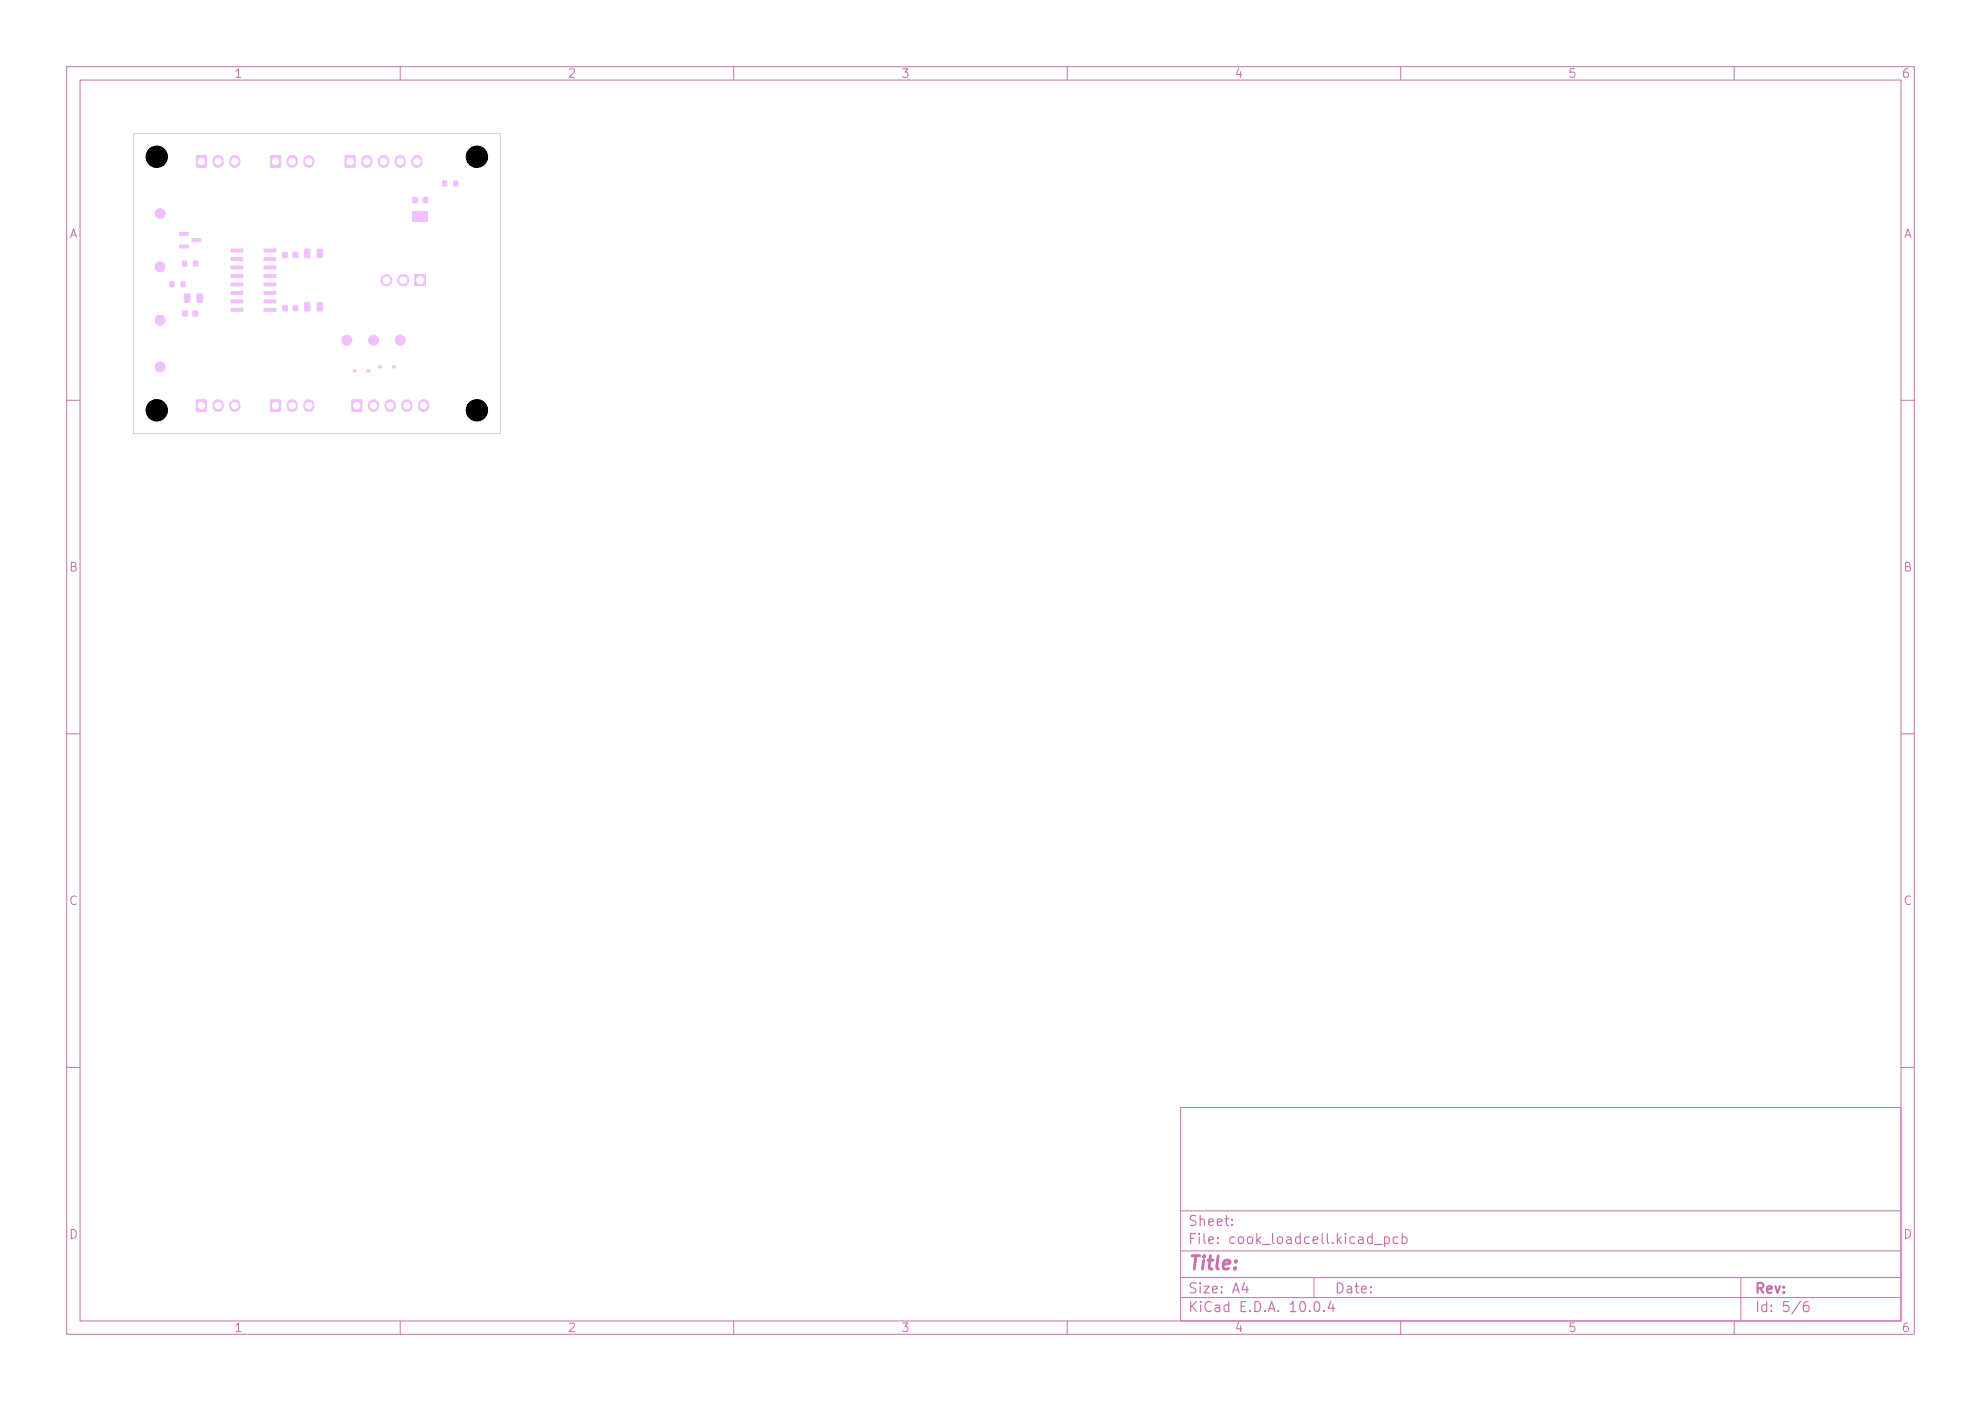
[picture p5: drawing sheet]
<svg xmlns="http://www.w3.org/2000/svg" width="297mm" height="210mm" viewBox="0 0 297 210" stroke-linecap="round" stroke-linejoin="round" font-family="sans-serif">
<defs><g id="words">
<text font-size="2" fill="#c872ab" x="178" y="190.8">Title:</text>
<g font-size="1.5" fill="#c872ab">
<text x="178" y="184.2">Sheet:</text>
<text x="178" y="186.9">File: cook_loadcell.kicad_pcb</text>
<text x="178" y="197.1">KiCad E.D.A. 10.0.4</text>
<text x="178" y="194.3">Size: A4</text>
<text x="200" y="194.3">Date:</text>
<text x="263" y="194.3">Rev:</text>
<text x="263" y="197.1">Id: 5/6</text>
</g>
<g font-size="1.3" fill="#c872ab">
<text x="35" y="12">1</text>
<text x="85" y="12">2</text>
<text x="135" y="12">3</text>
<text x="185" y="12">4</text>
<text x="235" y="12">5</text>
<text x="285" y="12">6</text>
<text x="10.3" y="36">A</text>
<text x="285.4" y="36">A</text>
<text x="10.3" y="86">B</text>
<text x="285.3" y="86">B</text>
<text x="10.3" y="136">C</text>
<text x="285.3" y="136">C</text>
<text x="10.3" y="186">D</text>
<text x="285.3" y="186">D</text>
<text x="35" y="200">1</text>
<text x="85" y="200">2</text>
<text x="135" y="200">3</text>
<text x="185" y="200">4</text>
<text x="235" y="200">5</text>
<text x="285" y="200">6</text>
</g>
</g></defs>
<g fill="none" stroke="#c872ab" stroke-width=".15">
<path d="M10 10h277v190h-277zM12 12h273v186h-273zM60 10v2M110 10v2M160 10v2M210 10v2M260 10v2M10 60h2M285 60h2M10 110h2M285 110h2M10 160h2"/>
<path d="M177 166h108v32h-108zM285 160h2M60 198v2M110 198v2M160 198v2M177 194.5h108M177 191.5h108M177 187.5h108M177 181.5h108M197 191.5v3M210 198v2M260 198v2"/>
<path d="M261 191.5v6.5"/>
</g>
<path d="M62.9 31.8h.2v1.5h-.2z" fill="#efc1ff"/>
<circle cx="24" cy="40" r=".75" fill="#efc1ff" stroke="#efc1ff" stroke-width=".15"/>
<g fill="#efc1ff">
<path d="M52.9 55.4h.5v.4h-.5z"/>
<path d="M55 55.4h.5v.4h-.5z"/>
<path d="M34.6 37.3h1.8l.1 .5-.2 .1-1.7-.1-.1-.1z"/>
<path d="M34.6 38.6l1.8-.1 .1 .5-.2 .1h-1.7l-.1-.1z"/>
<path d="M34.6 39.8h1.8l.1 .5-.2 .1h-1.7l-.1-.2z"/>
<path d="M34.6 41.1h1.8l.1 .5-.2 .1h-1.7l-.1-.2z"/>
<path d="M34.6 42.4l1.8-.1 .1 .5-.2 .1h-1.7l-.1-.1z"/>
<path d="M34.6 43.6h1.8l.1 .5-.2 .1h-1.7l-.1-.1z"/>
<path d="M34.6 44.9h1.8l.1 .5-.2 .1h-1.7l-.1-.2z"/>
<path d="M34.6 46.2h1.8l.1 .5h-.2h-1.7l-.1-.1z"/>
<path d="M39.5 46.2h1.9v.5h-.1h-1.7l-.1-.1z"/>
<path d="M39.5 44.9h1.9v.5l-.1 .1h-1.7l-.1-.2z"/>
<path d="M39.5 43.6h1.9v.5l-.1 .1h-1.7l-.1-.1z"/>
<path d="M39.5 42.4l1.9-.1v.5l-.1 .1h-1.7l-.1-.1z"/>
<path d="M39.5 41.1h1.9v.5l-.1 .1h-1.7l-.1-.2z"/>
<path d="M39.5 39.8h1.9v.5l-.1 .1h-1.7l-.1-.2z"/>
<path d="M39.5 38.6l1.9-.1v.5l-.1 .1h-1.7l-.1-.1z"/>
<path d="M39.5 37.3h1.9v.5l-.1 .1-1.7-.1-.1-.1z"/>
<path d="M26.9 34.8h1.3l.1 .5-.2 .1-1.2-.1-.1-.1z"/>
<path d="M26.9 36.7h1.3l.1 .5-.2 .1-1.2-.1-.1-.1z"/>
<path d="M28.7 35.7h1.4l.1 .5-.2 .1h-1.2l-.1-.1z"/>
</g>
<circle cx="71.5" cy="61.5" r="1.6" fill="#efc1ff" stroke="#efc1ff" stroke-width=".15"/>
<path d="M29.4 23.3h1.6v1.8h-1.6z" fill="#efc1ff"/>
<path d="M32.7 24.1v.2M35.2 24.1v.2" fill="none" stroke="#efc1ff" stroke-width="1.7"/>
<g fill="#efc1ff">
<path d="M42.3 45.8h.8v.8h-.8z"/>
<path d="M43.9 45.8h.8v.8h-.8z"/>
</g>
<circle cx="24" cy="48" r=".75" fill="#efc1ff" stroke="#efc1ff" stroke-width=".15"/>
<path d="M52.7 59.9h1.6v1.8h-1.6z" fill="#efc1ff"/>
<path d="M56 60.7v.2M58.5 60.7v.2M61 60.7v.2M63.5 60.7v.2" fill="none" stroke="#efc1ff" stroke-width="1.7"/>
<circle cx="24" cy="32" r=".75" fill="#efc1ff" stroke="#efc1ff" stroke-width=".15"/>
<g fill="#efc1ff">
<path d="M45.6 37.3h.7l.2 .1v1.1l-.1 .2h-.6l-.2-.1z"/>
<path d="M47.5 37.3h.7l.2 .1v1.1l-.1 .2h-.6l-.2-.1z"/>
<path d="M61.9 31.8h.9v1.5h-.9z"/>
<path d="M63.1 31.8h1.1v1.5h-1.1z"/>
<path d="M29.4 59.9h1.6v1.8h-1.6z"/>
</g>
<path d="M32.7 60.7v.2M35.2 60.7v.2" fill="none" stroke="#efc1ff" stroke-width="1.7"/>
<circle cx="60" cy="51" r=".75" fill="#efc1ff" stroke="#efc1ff" stroke-width=".15"/>
<path d="M51.7 23.3h1.6v1.8h-1.6z" fill="#efc1ff"/>
<path d="M55 24.1v.2M57.5 24.1v.2M60 24.1v.2M62.5 24.1v.2" fill="none" stroke="#efc1ff" stroke-width="1.7"/>
<g fill="#efc1ff">
<path d="M27.6 44h.7l.2 .1v1.1l-.1 .2h-.6l-.2-.1z"/>
<path d="M29.5 44h.7l.2 .1 .1 1.1-.2 .2h-.6l-.2-.1z"/>
<path d="M42.3 37.8h.8v.8h-.8z"/>
<path d="M43.9 37.8h.8v.8h-.8z"/>
<path d="M45.6 45.3h.7l.2 .1v1.1l-.1 .2h-.6l-.2-.1z"/>
<path d="M47.5 45.3h.7l.2 .1v1.1l-.1 .2h-.6l-.2-.1z"/>
<path d="M40.5 59.9h1.6v1.8h-1.6z"/>
</g>
<path d="M43.8 60.7v.2M46.3 60.7v.2" fill="none" stroke="#efc1ff" stroke-width="1.7"/>
<g fill="#efc1ff">
<path d="M25.4 42.2h.7v.8h-.7z"/>
<path d="M27.1 42.2h.7v.8h-.7z"/>
<path d="M27.3 46.6h.8v.8h-.8z"/>
<path d="M28.9 46.6h.8v.8h-.8z"/>
<path d="M66.3 27.1h.7v.8h-.7z"/>
<path d="M68 27.1h.7v.8h-.7z"/>
</g>
<g fill="#efc1ff" stroke="#efc1ff" stroke-width=".15">
<circle cx="52" cy="51" r=".75"/>
<circle cx="71.5" cy="23.5" r="1.6"/>
<circle cx="23.5" cy="23.5" r="1.6"/>
<circle cx="23.5" cy="61.5" r="1.6"/>
</g>
<path d="M62.1 41.2h1.7v1.7h-1.7z" fill="#efc1ff"/>
<g fill="#efc1ff" stroke="#efc1ff" stroke-width=".15">
<circle cx="60.5" cy="42" r=".85"/>
<circle cx="57.9" cy="42" r=".85"/>
<circle cx="56" cy="51" r=".75"/>
<circle cx="24" cy="55" r=".75"/>
</g>
<g fill="#efc1ff">
<path d="M27.3 39.1h.7v.8h-.7z"/>
<path d="M29 39.1h.7v.8h-.7z"/>
<path d="M61.8 29.6h.8v.8h-.8z"/>
<path d="M63.4 29.6h.8v.8h-.8z"/>
<path d="M56.7 54.8h.5v.4h-.5z"/>
<path d="M58.8 54.8h.5v.4h-.5z"/>
<path d="M40.5 23.3h1.6v1.8h-1.6z"/>
</g>
<path d="M43.8 24.1v.2M46.3 24.1v.2" fill="none" stroke="#efc1ff" stroke-width="1.7"/>
<path d="M20 20h55v45h-55z" fill="none" stroke="#d0d2cd" stroke-width=".15"/>
<g fill="#000" stroke="#000" stroke-width=".15">
<circle cx="23.5" cy="23.5" r="1.6"/>
<circle cx="71.5" cy="23.5" r="1.6"/>
<circle cx="23.5" cy="61.5" r="1.6"/>
<circle cx="71.5" cy="61.5" r="1.6"/>
</g>
<g fill="#fff" stroke="#fff" stroke-width=".15">
<circle cx="30.2" cy="24.2" r=".47"/>
<circle cx="32.7" cy="24.2" r=".47"/>
<circle cx="35.2" cy="24.2" r=".47"/>
<circle cx="53.5" cy="60.8" r=".47"/>
<circle cx="56" cy="60.8" r=".47"/>
<circle cx="58.5" cy="60.8" r=".47"/>
<circle cx="61" cy="60.8" r=".47"/>
<circle cx="63.5" cy="60.8" r=".47"/>
<circle cx="30.2" cy="60.8" r=".47"/>
<circle cx="32.7" cy="60.8" r=".47"/>
<circle cx="35.2" cy="60.8" r=".47"/>
<circle cx="52.5" cy="24.2" r=".47"/>
<circle cx="55" cy="24.2" r=".47"/>
<circle cx="57.5" cy="24.2" r=".47"/>
<circle cx="60" cy="24.2" r=".47"/>
<circle cx="62.5" cy="24.2" r=".47"/>
<circle cx="41.3" cy="60.8" r=".47"/>
<circle cx="43.8" cy="60.8" r=".47"/>
<circle cx="46.3" cy="60.8" r=".47"/>
<circle cx="63" cy="42" r=".5"/>
<circle cx="60.5" cy="42" r=".5"/>
<circle cx="57.9" cy="42" r=".5"/>
<circle cx="41.3" cy="24.2" r=".47"/>
<circle cx="43.8" cy="24.2" r=".47"/>
<circle cx="46.3" cy="24.2" r=".47"/>
</g>
<use href="#words"/>
</svg>
